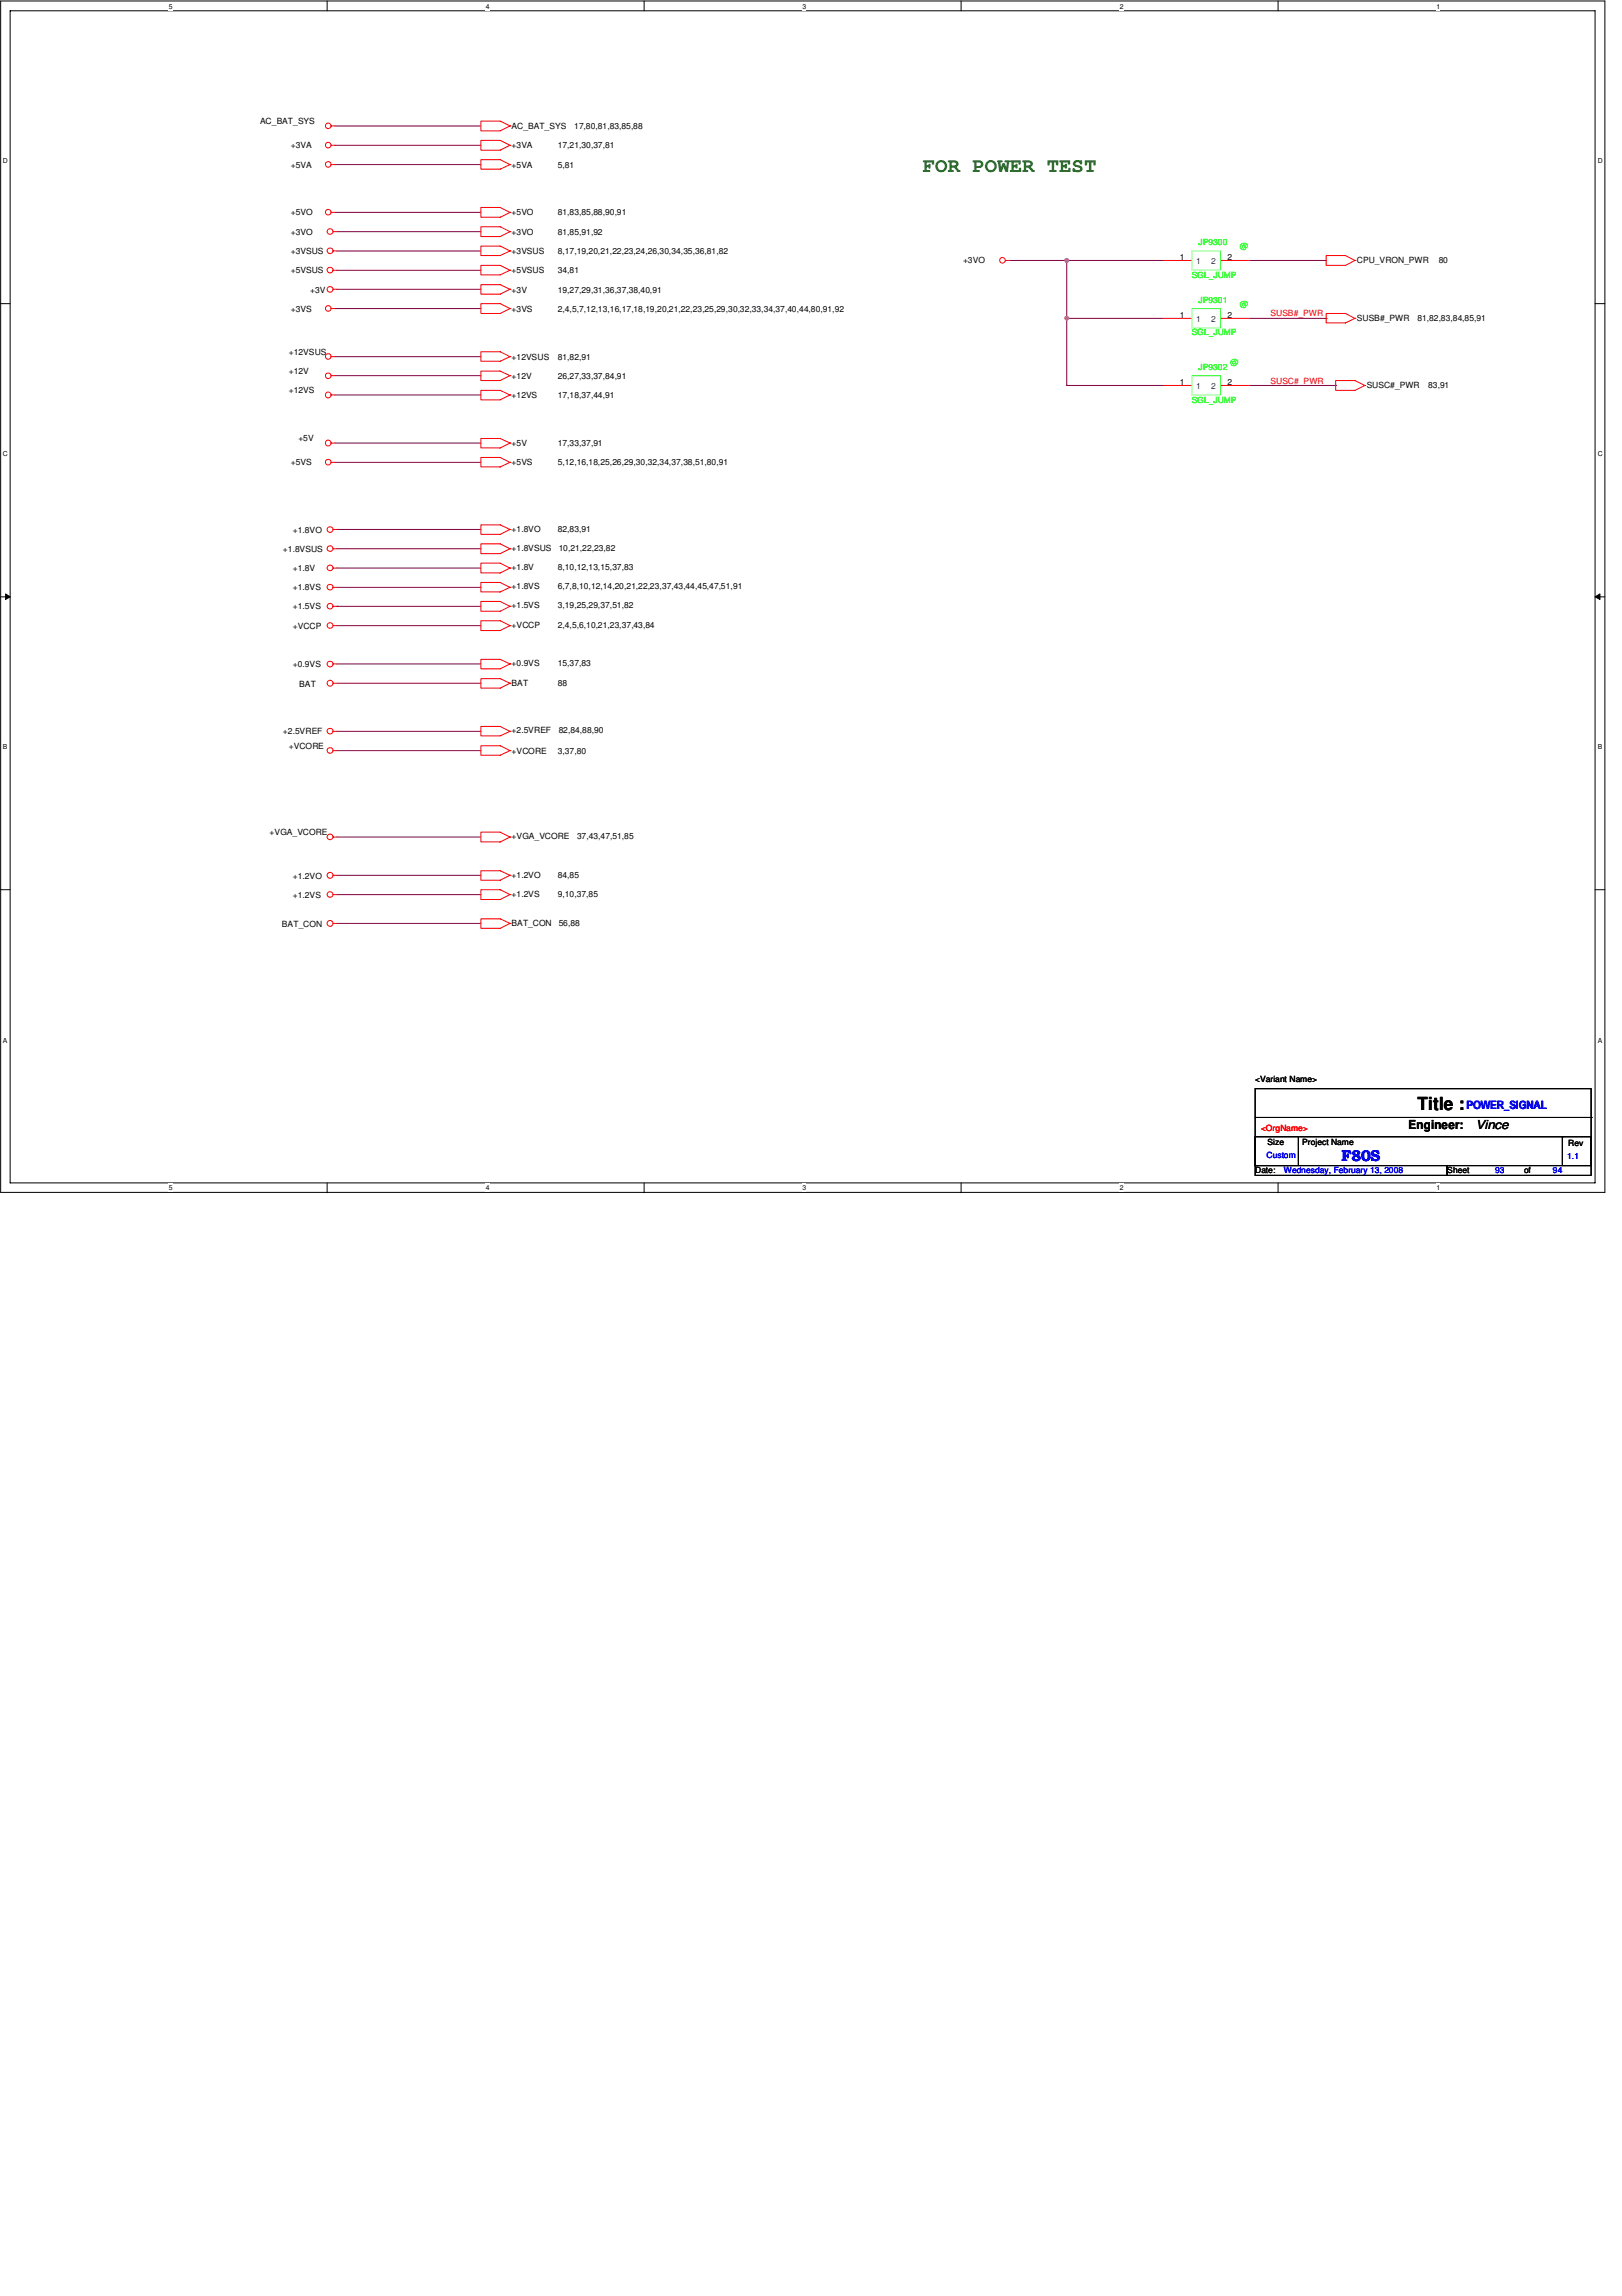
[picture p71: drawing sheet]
<svg xmlns="http://www.w3.org/2000/svg" width="210mm" height="297mm" viewBox="0 0 210 297" stroke-linecap="round" stroke-linejoin="round" font-family="sans-serif">
<defs><g id="words">
<text font-size="2.6" fill="#008000" x="119.4" y="22.2">FOR POWER TEST</text>
<text font-size="2.3" x="183.4" y="143.6">Title :</text>
<text font-size="2" fill="#00f" x="173.6" y="150.2">F80S</text>
<g font-size="1.6">
<text x="182.3" y="146">Engineer:</text>
<text x="191" y="146">Vince</text>
</g>
<text font-size="1.5" fill="#00f" x="189.8" y="143.5">POWER_SIGNAL</text>
<g font-size="1.1">
<text x="33.7" y="16.1">AC_BAT_SYS</text>
<text x="66.2" y="16.7">AC_BAT_SYS</text>
<text x="74.3" y="16.7">17,80,81,83,85,88</text>
<text x="37.6" y="19.2">+3VA</text>
<text x="37.6" y="21.7">+5VA</text>
<text x="66.2" y="19.2">+3VA</text>
<text x="66.2" y="21.7">+5VA</text>
<text x="72.2" y="19.2">17,21,30,37,81</text>
<text x="72.2" y="21.7">5,81</text>
<text x="37.6" y="27.9">+5VO</text>
<text x="66.2" y="27.8">+5VO</text>
<text x="72.2" y="27.8">81,83,85,88,90,91</text>
<text x="37.6" y="30.4">+3VO</text>
<text x="37.6" y="32.9">+3VSUS</text>
<text x="37.6" y="35.3">+5VSUS</text>
<text x="66.2" y="30.4">+3VO</text>
<text x="66.2" y="32.9">+3VSUS</text>
<text x="66.2" y="35.3">+5VSUS</text>
<text x="72.2" y="30.4">81,85,91,92</text>
<text x="72.2" y="32.9">8,17,19,20,21,22,23,24,26,30,34,35,36,81,82</text>
<text x="72.2" y="35.3">34,81</text>
<text x="124.6" y="34.1">+3VO</text>
<text x="152.7" y="33.7">1</text>
<text x="158.8" y="33.7">2</text>
<text x="175.6" y="34.1">CPU_VRON_PWR</text>
<text x="186.2" y="34.1">80</text>
<text x="37.6" y="40.3">+3VS</text>
<text x="40.1" y="37.8">+3V</text>
<text x="66.2" y="40.3">+3VS</text>
<text x="66.2" y="37.8">+3V</text>
<text x="72.2" y="40.3">2,4,5,7,12,13,16,17,18,19,20,21,22,23,25,29,30,32,33,34,37,40,44,80,91,92</text>
<text x="72.2" y="37.8">19,27,29,31,36,37,38,40,91</text>
<text x="152.7" y="41.1">1</text>
<text x="158.8" y="41.1">2</text>
<text x="175.6" y="41.6">SUSB#_PWR</text>
<text x="183.4" y="41.6">81,82,83,84,85,91</text>
<text x="37.4" y="45.9">+12VSUS</text>
<text x="66.2" y="46.5">+12VSUS</text>
<text x="72.2" y="46.5">81,82,91</text>
<text x="37.4" y="48.4">+12V</text>
<text x="37.4" y="50.9">+12VS</text>
<text x="66.2" y="51.5">+12VS</text>
<text x="66.2" y="49">+12V</text>
<text x="72.2" y="51.5">17,18,37,44,91</text>
<text x="72.2" y="49">26,27,33,37,84,91</text>
<text x="152.7" y="49.8">1</text>
<text x="158.8" y="49.8">2</text>
<text x="176.9" y="50.2">SUSC#_PWR</text>
<text x="184.8" y="50.2">83,91</text>
<text x="38.6" y="57.1">+5V</text>
<text x="66.2" y="57.7">+5V</text>
<text x="72.2" y="57.7">17,33,37,91</text>
<text x="37.6" y="60.2">+5VS</text>
<text x="66.2" y="60.2">+5VS</text>
<text x="72.2" y="60.2">5,12,16,18,25,26,29,30,32,34,37,38,51,80,91</text>
<text x="36.6" y="71.4">+1.8VSUS</text>
<text x="37.9" y="68.9">+1.8VO</text>
<text x="66.2" y="68.8">+1.8VO</text>
<text x="66.2" y="71.3">+1.8VSUS</text>
<text x="72.2" y="68.8">82,83,91</text>
<text x="72.3" y="71.3">10,21,22,23,82</text>
<text x="37.9" y="73.9">+1.8V</text>
<text x="37.9" y="76.4">+1.8VS</text>
<text x="66.2" y="73.7">+1.8V</text>
<text x="66.2" y="76.2">+1.8VS</text>
<text x="72.2" y="73.7">8,10,12,13,15,37,83</text>
<text x="72.2" y="76.2">6,7,8,10,12,14,20,21,22,23,37,43,44,45,47,51,91</text>
<text x="37.9" y="81.3">+VCCP</text>
<text x="37.9" y="78.8">+1.5VS</text>
<text x="66.2" y="81.2">+VCCP</text>
<text x="66.2" y="78.7">+1.5VS</text>
<text x="72.2" y="81.2">2,4,5,6,10,21,23,37,43,84</text>
<text x="72.2" y="78.7">3,19,25,29,37,51,82</text>
<text x="37.9" y="86.3">+0.9VS</text>
<text x="38.7" y="88.8">BAT</text>
<text x="66.2" y="86.2">+0.9VS</text>
<text x="66.2" y="88.7">BAT</text>
<text x="72.2" y="88.7">88</text>
<text x="72.2" y="86.2">15,37,83</text>
<text x="36.6" y="95">+2.5VREF</text>
<text x="66.2" y="94.9">+2.5VREF</text>
<text x="72.3" y="94.9">82,84,88,90</text>
<text x="37.4" y="96.9">+VCORE</text>
<text x="66.2" y="97.5">+VCORE</text>
<text x="72.2" y="97.5">3,37,80</text>
<text x="34.9" y="108.1">+VGA_VCORE</text>
<text x="37.9" y="113.7">+1.2VO</text>
<text x="66.2" y="108.6">+VGA_VCORE</text>
<text x="66.2" y="113.5">+1.2VO</text>
<text x="72.2" y="113.5">84,85</text>
<text x="74.7" y="108.6">37,43,47,51,85</text>
<text x="36.5" y="119.9">BAT_CON</text>
<text x="37.9" y="116.1">+1.2VS</text>
<text x="66.2" y="119.8">BAT_CON</text>
<text x="66.2" y="116">+1.2VS</text>
<text x="72.2" y="116">9,10,37,85</text>
<text x="72.3" y="119.8">56,88</text>
<text x="162.4" y="140">&lt;Variant Name&gt;</text>
<text x="164" y="148.1">Size</text>
<text x="168.5" y="148.1">Project Name</text>
<text x="202.9" y="148.2">Rev</text>
<text x="162.4" y="151.8">Date:</text>
<text x="187.3" y="151.8">Sheet</text>
<text x="197.2" y="151.8">of</text>
</g>
<g font-size="1.1" fill="#0f0">
<text x="154.2" y="36">SGL_JUMP</text>
<text x="155.1" y="31.7">JP9300</text>
<text x="160.4" y="32.2">@</text>
<text x="155.1" y="39.2">JP9301</text>
<text x="160.4" y="39.7">@</text>
<text x="154.2" y="43.4">SGL_JUMP</text>
<text x="155.1" y="47.9">JP9302</text>
<text x="159.2" y="47.2">@</text>
<text x="154.2" y="52.1">SGL_JUMP</text>
</g>
<g font-size="1.1" fill="#004080">
<text x="154.8" y="34.2">1</text>
<text x="156.7" y="34.2">2</text>
<text x="154.8" y="41.7">1</text>
<text x="156.7" y="41.7">2</text>
<text x="154.8" y="50.4">1</text>
<text x="156.7" y="50.4">2</text>
</g>
<g font-size="1.1" fill="#f00">
<text x="164.4" y="40.9">SUSB#_PWR</text>
<text x="164.4" y="49.6">SUSC#_PWR</text>
<text x="163.2" y="146.3">&lt;OrgName&gt;</text>
</g>
<g font-size="1.1" fill="#00f">
<text x="163.9" y="149.8">Custom</text>
<text x="202.8" y="149.9">1.1</text>
<text x="166.2" y="151.8">Wednesday, February 13, 2008</text>
<text x="193.5" y="151.8">93</text>
<text x="201" y="151.8">94</text>
</g>
<g font-size=".9">
<text x="21.8" y="1.1">5</text>
<text x="62.9" y="1.1">4</text>
<text x="103.8" y="1.1">3</text>
<text x="144.9" y="1.1">2</text>
<text x="185.9" y="1.1">1</text>
<text x=".4" y="21.1">D</text>
<text x="206.8" y="21.1">D</text>
<text x=".4" y="59.1">C</text>
<text x="206.8" y="59.1">C</text>
<text x=".4" y="96.9">B</text>
<text x="206.8" y="96.9">B</text>
<text x=".4" y="134.9">A</text>
<text x="206.8" y="134.9">A</text>
<text x="21.8" y="154">5</text>
<text x="62.9" y="154">4</text>
<text x="103.8" y="154">3</text>
<text x="144.9" y="154">2</text>
<text x="185.9" y="154">1</text>
</g>
</g></defs>
<path d="M.1 .1h207.6v154.2h-207.6zM1.3 1.4h205.1v151.6h-205.1z" fill="none" stroke="#000" stroke-width=".13"/>
<g fill="#fff">
<path d="M21.8 .3h.6v1h-.6z"/>
<path d="M21.8 153.2h.6v1h-.6z"/>
</g>
<path d="M42.3 .1v1.3M42.3 153v1.3" fill="none" stroke="#000" stroke-width=".13"/>
<g fill="#fff">
<path d="M62.8 .3h.6v1h-.6z"/>
<path d="M62.8 153.2h.6v1h-.6z"/>
</g>
<path d="M83.4 .1v1.3M83.4 153v1.3" fill="none" stroke="#000" stroke-width=".13"/>
<g fill="#fff">
<path d="M103.8 .3h.6v1h-.6z"/>
<path d="M103.8 153.2h.6v1h-.6z"/>
</g>
<path d="M124.4 .1v1.3M124.4 153v1.3" fill="none" stroke="#000" stroke-width=".13"/>
<g fill="#fff">
<path d="M144.9 .3h.5v1h-.5z"/>
<path d="M144.9 153.2h.5v1h-.5z"/>
</g>
<path d="M165.4 .1v1.3M165.4 153v1.3" fill="none" stroke="#000" stroke-width=".13"/>
<g fill="#fff">
<path d="M185.9 .3h.5v1h-.5z"/>
<path d="M185.9 153.2h.5v1h-.5z"/>
<path d="M.4 20.3h.7v1h-.7z"/>
<path d="M206.7 20.3h.7v1h-.7z"/>
<path d="M.4 58.2h.7v1.1h-.7z"/>
<path d="M206.7 58.2h.7v1.1h-.7z"/>
</g>
<path d="M.1 39.3h1.2M206.4 39.3h1.3" fill="none" stroke="#000" stroke-width=".13"/>
<g fill="#fff">
<path d="M.4 96.1h.6v1.1h-.6z"/>
<path d="M206.7 96.1h.6v1.1h-.6z"/>
</g>
<path d="M.1 77.2h1.2M.7 76.8l.6 .4-.6 .4zM206.4 77.2l.7-.4v.8zM206.4 77.2h1.3" fill="none" stroke="#000" stroke-width=".13"/>
<path d="M.7 76.8l.6 .4-.6 .4zM206.4 77.2l.7-.4v.8z" fill="#000"/>
<g fill="#fff">
<path d="M.4 134h.6v1.1h-.6z"/>
<path d="M206.7 134h.6v1.1h-.6z"/>
</g>
<path d="M.1 115.1h1.2M206.4 115.1h1.3" fill="none" stroke="#000" stroke-width=".13"/>
<path d="M138 33.7v7.5M138 41.2h.1M43.6 94.6h18.6" fill="none" stroke="#800040" stroke-width=".13"/>
<circle cx="138.1" cy="33.7" r=".25" fill="#f0f"/>
<circle cx="138.1" cy="33.7" r=".25" fill="none" stroke="#f0f" stroke-width=".13"/>
<g fill="none" stroke="#800040" stroke-width=".13">
<path d="M43.3 16.3h18.9M43.3 18.8h18.9M43.3 27.5h18.9M43.3 39.9h18.9M43.6 30h18.6M130.6 33.7h19.9M161.7 33.7h9.9M43.3 57.3h18.9M43.3 48.6h18.9M43.3 51.1h18.9M43.3 59.8h18.9M138 49.9h.1"/>
<path d="M150.5 41.2h-12.5v8.7M161.7 41.2h9.9M161.7 49.9h11.1M171.6 41.2h.1M172.8 49.9h.1M43.6 68.5h18.6"/>
</g>
<circle cx="138.1" cy="41.2" r=".24" fill="#f0f"/>
<circle cx="138.1" cy="41.2" r=".24" fill="none" stroke="#f0f" stroke-width=".13"/>
<g fill="none" stroke="#800040" stroke-width=".13">
<path d="M43.3 21.3h18.9M43.6 32.5h18.6M43.6 35h18.6M43.6 37.4h18.6M43.3 46.1h18.9M138 49.9h12.5M43.6 78.4h.1M43.6 71h18.6M43.6 76h18.6M43.6 73.5h18.6M43.6 78.4h18.6M43.6 97.1h18.6"/>
<path d="M43.6 85.9h18.6M43.6 88.4h18.6M43.6 80.9h18.6M43.6 108.3h18.6M43.6 119.5h18.6M43.6 115.7h18.6M43.6 113.2h18.6"/>
</g>
<g fill="none" stroke="#f00" stroke-width=".13">
<path d="M42.8 16.3h.5M42.8 18.8h.5M62.2 18.2h2.5l1.3 .6-1.3 .6h-2.5zM62.2 15.7h2.5l1.3 .6-1.3 .6h-2.5zM66 18.8h.1M66 16.3h.1M42.8 27.5h.5M42.8 39.9h.5M42.8 21.3h.5M43.1 30h.5M43.1 32.5h.5M43.1 35h.5"/>
<path d="M43.1 37.4h.5M62.2 39.3h2.5l1.3 .6-1.3 .7h-2.5zM62.2 26.8h2.5l1.3 .7-1.3 .6h-2.5zM62.2 29.3h2.5l1.3 .7-1.3 .6h-2.5zM62.2 31.8h2.5l1.3 .7-1.3 .6h-2.5zM62.2 34.3h2.5l1.3 .7-1.3 .6h-2.5zM62.2 20.7h2.5l1.3 .6-1.3 .6h-2.5zM62.2 36.8h2.5l1.3 .6-1.3 .7h-2.5zM66 39.9h.1M66 27.5h.1M66 30h.1M66 32.5h.1"/>
<path d="M66 35h.1M66 21.3h.1M66 37.4h.1M130.1 33.7h.5M150.5 33.7h3.7M157.9 33.7h3.8M171.6 33.1h2.5l1.2 .6-1.2 .6h-2.5zM175.3 33.7h.1M42.8 57.3h.5M42.8 48.6h.5M42.8 59.8h.5M42.8 51.1h.5"/>
<path d="M42.8 46.1h.5M62.2 56.7h2.5l1.3 .6-1.3 .7h-2.5zM62.2 50.5h2.5l1.3 .6-1.3 .6h-2.5zM62.2 59.2h2.5l1.3 .6-1.3 .6h-2.5zM62.2 48h2.5l1.3 .6-1.3 .6h-2.5zM62.2 45.5h2.5l1.3 .6-1.3 .6h-2.5zM66 57.3h.1M66 51.1h.1M66 59.8h.1M66 48.6h.1M66 46.1h.1M150.5 41.2h3.7"/>
<path d="M150.5 49.9h3.7M157.9 41.2h3.8M157.9 49.9h3.8M171.6 40.6h2.5l1.2 .6-1.2 .6h-2.5zM172.8 49.2h2.5l1.3 .7-1.3 .6h-2.5zM175.3 41.2h.1M176.6 49.9h.1M43.1 68.5h.5M43.1 71h.5M43.1 73.5h.5M43.1 76h.5M43.1 78.4h.5"/>
<path d="M62.2 67.9h2.5l1.3 .6-1.3 .6h-2.5zM62.2 70.4h2.5l1.3 .6-1.3 .6h-2.5zM62.2 72.9h2.5l1.3 .6-1.3 .6h-2.5zM62.2 75.4h2.5l1.3 .6-1.3 .6h-2.5zM62.2 77.8h2.5l1.3 .6-1.3 .7h-2.5zM66 68.5h.1M66 71h.1M66 73.5h.1M66 76h.1M66 78.4h.1M43.1 94.6h.5M43.1 97.1h.5"/>
<path d="M43.1 88.4h.5M43.1 85.9h.5M43.1 80.9h.5M62.2 96.5h2.5l1.3 .6-1.3 .6h-2.5zM62.2 94h2.5l1.3 .6-1.3 .6h-2.5zM62.2 85.3h2.5l1.3 .6-1.3 .6h-2.5zM62.2 87.8h2.5l1.3 .6-1.3 .6h-2.5zM62.2 80.3h2.5l1.3 .6-1.3 .7h-2.5zM66 97.1h.1M66 94.6h.1M66 85.9h.1M66 88.4h.1"/>
<path d="M66 80.9h.1M43.1 108.3h.5M43.1 119.5h.5M43.1 115.7h.5M43.1 113.2h.5M62.2 107.7h2.5l1.3 .6-1.3 .6h-2.5zM62.2 118.9h2.5l1.3 .6-1.3 .6h-2.5zM62.2 115.1h2.5l1.3 .6-1.3 .7h-2.5zM62.2 112.6h2.5l1.3 .6-1.3 .7h-2.5zM66 108.3h.1M66 119.5h.1M66 115.7h.1"/>
<path d="M66 113.2h.1"/>
<circle cx="42.5" cy="18.8" r=".37"/>
<circle cx="42.5" cy="16.3" r=".37"/>
<circle cx="42.5" cy="21.3" r=".37"/>
<circle cx="42.5" cy="39.9" r=".37"/>
<circle cx="42.5" cy="27.5" r=".37"/>
<circle cx="42.7" cy="37.4" r=".37"/>
<circle cx="42.7" cy="32.4" r=".37"/>
<circle cx="42.7" cy="34.9" r=".37"/>
<circle cx="42.7" cy="30" r=".37"/>
<circle cx="129.7" cy="33.7" r=".37"/>
<circle cx="42.5" cy="57.3" r=".38"/>
<circle cx="42.5" cy="51.1" r=".38"/>
<circle cx="42.5" cy="48.6" r=".37"/>
<circle cx="42.5" cy="46.1" r=".37"/>
<circle cx="42.5" cy="59.8" r=".37"/>
<circle cx="42.7" cy="76" r=".37"/>
<circle cx="42.7" cy="68.5" r=".37"/>
<circle cx="42.7" cy="71" r=".37"/>
<circle cx="42.7" cy="73.5" r=".37"/>
<circle cx="42.7" cy="78.4" r=".37"/>
<circle cx="42.7" cy="88.4" r=".38"/>
<circle cx="42.7" cy="85.9" r=".37"/>
<circle cx="42.7" cy="97.1" r=".37"/>
<circle cx="42.7" cy="94.6" r=".37"/>
<circle cx="42.7" cy="80.9" r=".37"/>
<circle cx="42.7" cy="119.5" r=".38"/>
<circle cx="42.7" cy="113.2" r=".38"/>
<circle cx="42.7" cy="115.7" r=".37"/>
<circle cx="42.7" cy="108.3" r=".37"/>
</g>
<path d="M162.4 140.8h43.5v10h-43.5zM162.4 147.1h5.6v3.7h-5.6zM162.4 150.8h24.9v1.3h-24.9zM162.4 144.6h43.5M168.1 147.1h34.1M187.3 150.8h18.6v1.3h-18.6zM202.2 147.1h3.7v3.7h-3.7zM202.2 147.1h.1M205.9 144.6h.1" fill="none" stroke="#000" stroke-width=".13"/>
<path d="M154.2 39.9h3.7v2.5h-3.7zM154.2 32.5h3.7v2.5h-3.7zM154.2 48.6h3.7v2.5h-3.7z" fill="none" stroke="#80ff80" stroke-width=".13"/>
<circle cx="138.1" cy="33.7" r=".25" fill="#f0f"/>
<circle cx="138.1" cy="33.7" r=".25" fill="none" stroke="#f0f" stroke-width=".13"/>
<circle cx="138.1" cy="41.2" r=".24" fill="#f0f"/>
<circle cx="138.1" cy="41.2" r=".24" fill="none" stroke="#f0f" stroke-width=".13"/>
<use href="#words"/>
</svg>
